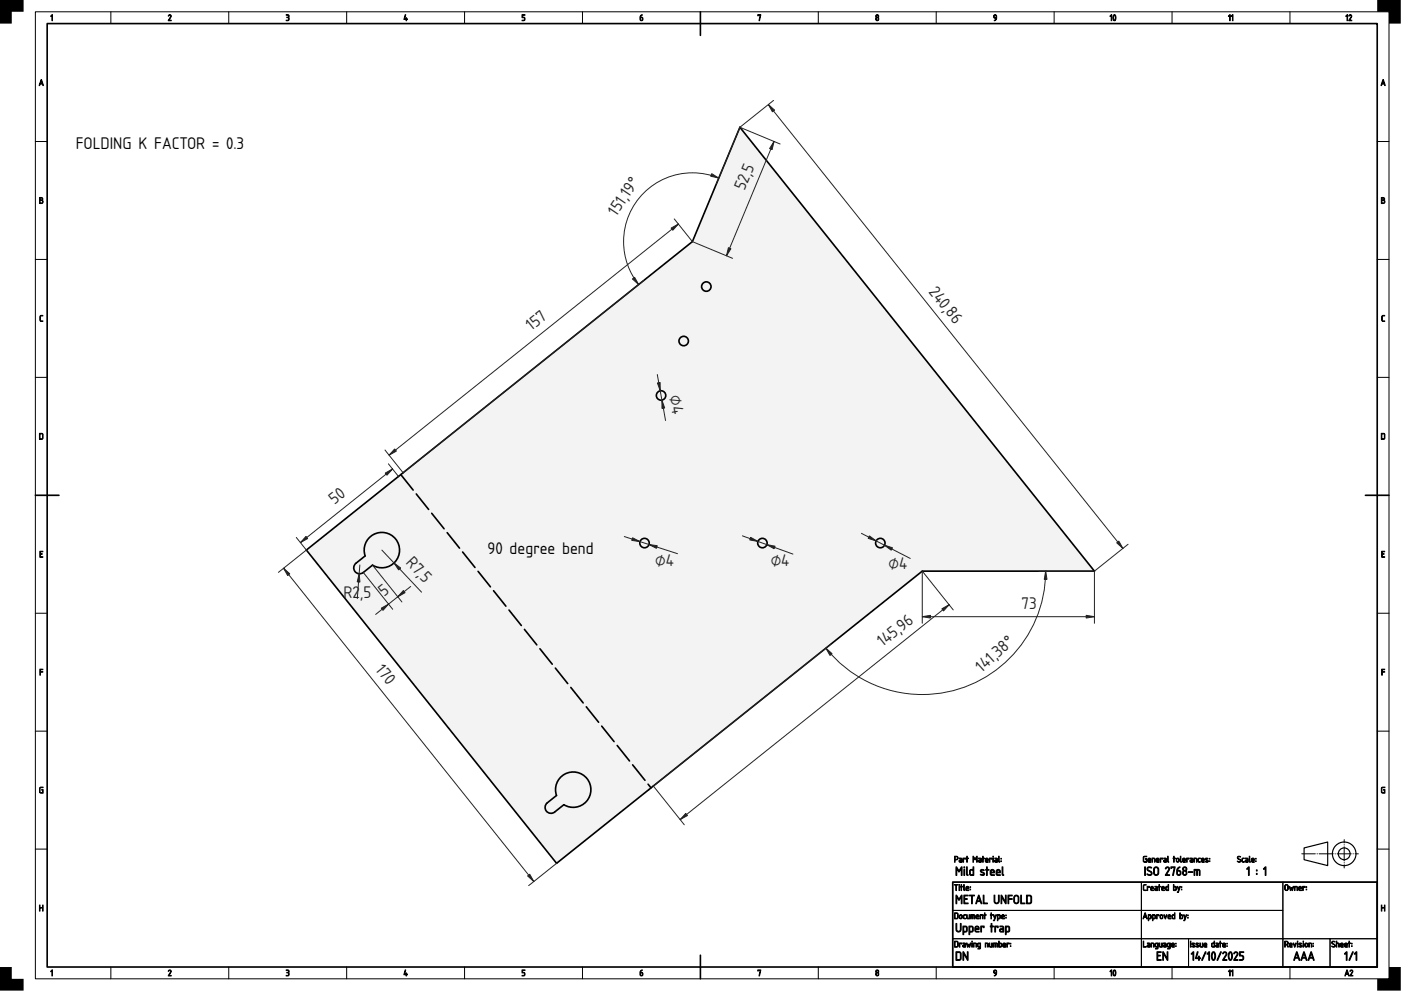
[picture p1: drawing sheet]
<svg xmlns="http://www.w3.org/2000/svg" width="594mm" height="420mm" viewBox="0 0 594 420" stroke-linecap="round" stroke-linejoin="round" font-family="sans-serif">
<defs><g id="words">
<g font-size="6.7">
<text x="32.1" y="63">FOLDING K FACTOR = 0.3</text>
<text x="206.7" y="235">90 degree bend</text>
</g>
<g font-size="6.7" fill="#212529">
<text x="315.8" y="81.1" transform="rotate(-67 315.8 81.1)">52,5</text>
<text x="261.4" y="91.9" transform="rotate(-56 261.4 91.9)">151,19°</text>
<text x="393.6" y="123.7" transform="rotate(51 393.6 123.7)">240,86</text>
<text x="225.4" y="140.4" transform="rotate(-39 225.4 140.4)">157</text>
<text x="283.8" y="168.1" transform="rotate(80 283.8 168.1)">⌀4</text>
<text x="141.9" y="214.1" transform="rotate(-39 141.9 214.1)">50</text>
<text x="171.9" y="238.8" transform="rotate(47 171.9 238.8)">R7,5</text>
<text x="277.8" y="240">⌀4</text>
<text x="326.8" y="240">⌀4</text>
<text x="376.8" y="241.2">⌀4</text>
<text x="145.7" y="253.6">R2,5</text>
<text x="162.9" y="253.3" transform="rotate(-39 162.9 253.3)">5</text>
<text x="433.2" y="258.1">73</text>
<text x="374.3" y="274.5" transform="rotate(-39 374.3 274.5)">145,96</text>
<text x="159" y="284" transform="rotate(51 159 284)">170</text>
<text x="416.3" y="285.2" transform="rotate(-42 416.3 285.2)">141,38°</text>
</g>
</g></defs>
<path d="M20 10h564v400h-564zM297 5v10M15 210h10M579 210h10M404 374h180v36h-180zM297 405v10" fill="none" stroke="#000" stroke-width=".7"/>
<g fill="none" stroke="#000" stroke-width=".42">
<path d="M15 5h574v410h-574zM47 5v5M97 5v5M147 5v5M197 5v5M247 5v5M347 5v5M397 5v5M447 5v5M497 5v5M547 5v5M15 60h5"/>
<path d="M584 60h5M15 110h5M584 110h5M15 160h5M584 160h5M15 260h5M584 260h5M15 310h5M584 310h5M15 360h5M584 360h5M404 374h80v12h-80z"/>
<path d="M484 374h60v12h-60zM544 374h40v24h-40zM404 398h80v12h-80zM404 386h80v12h-80zM484 398h20v12h-20zM484 386h60v12h-60zM504 398h40v12h-40zM544 398h20v12h-20zM564 398h20v12h-20zM47 410v5M97 410v5M147 410v5"/>
<path d="M197 410v5M247 410v5M347 410v5M397 410v5M447 410v5M497 410v5M547 410v5"/>
</g>
<g fill="#000" stroke="#000" stroke-width=".42">
<path d="M22 6.3l.3 .1-.2 2.4-.1-2.2-.5 .3zM71.5 6.5a.64 .64 0 0 1 .9-.2 .64 .64 0 0 1 .1 .9l-.8 1.4 .9 .2h-1.2l.9-1.7a.44 .44 0 0 0-.2-.6 .44 .44 0 0 0-.6 .4zM121.4 6.2h.2a.83 .83 0 0 1 .9 .3 .83 .83 0 0 1 0 1 .78 .78 0 0 1 0 1.1 .78 .78 0 0 1-1.1 0 .66 .66 0 0 0 1-.5 .66 .66 0 0 0-.8-.7v-.1a.47 .47 0 0 0 .7-.2 .47 .47 0 0 0-.2-.6zM171.8 6.2l.2 .2-.4 1.6h.6l.1-.5 .1 .5 .4 .2-.4 .1-.1 .5-.1-.5-.9-.1zM221.4 6.3h1.2l-1 .2v.8a.8 .8 0 0 1 1 .5 .8 .8 0 0 1-.6 1l-.6-.1 .6-.1a.54 .54 0 0 0 .4-.6 .54 .54 0 0 0-.5-.5h-.5zM321.4 6.2l1.2 .1-.6 2.5 .3-2.3-.9 .2zM17.1 133.9l1-.2-.9 .5-.1 1.5 1.1 .6h-.9l-.4-.4zM586.1 133.9l1-.2-.9 .5-.1 1.5 1 .6h-.8l-.4-.4zM16.9 233.7h1.3l-1.1 .3v.8l.8 .1-.8 .1v1l1.1 .3h-1.3zM585.9 233.7h1.2l-1 .3v.8l.8 .1-.8 .1v1l1 .3h-1.2zM16.9 283.7l1.3 .1-1 .2v.7l1 .2-1 .1-.2 1.3zM585.9 283.7l1.3 .1-1.1 .2v.7l1.1 .2-1.1 .1-.1 1.3z"/>
<path d="M16.9 333.9l1.4-.2-1.1 .3-.2 .4 .2 1.6h.8v-1l-.3-.1 .6-.1v1.4l-1.5-.2zM585.9 333.9l1.3-.2-1 .3-.2 .4 .2 1.6h.8v-1l-.4-.1 .6-.1v1.4l-1.4-.2zM16.8 383.7l.2 1h1l.2-.9v2.5l-.2-1.3h-1l-.2 1.3zM585.7 383.7l.3 1h1l.2-.9v2.5l-.2-1.3h-1l-.3 1.3zM22 411.3l.3 .1-.2 2.4-.1-2.2-.5 .3zM71.5 411.4a.64 .64 0 0 1 .9-.1 .64 .64 0 0 1 .1 .9l-.8 1.4 .9 .2h-1.2l.9-1.7a.44 .44 0 0 0-.2-.7 .44 .44 0 0 0-.6 .4zM121.4 411.2h.2a.83 .83 0 0 1 .9 .3 .83 .83 0 0 1 0 1 .78 .78 0 0 1 0 1.1 .78 .78 0 0 1-1.1 0 .66 .66 0 0 0 1-.5 .66 .66 0 0 0-.8-.7v-.1a.47 .47 0 0 0 .7-.2 .47 .47 0 0 0-.2-.6zM171.8 411.2l.2 .2-.4 1.6h.6l.1-.5 .1 .5 .4 .2-.4 .1-.1 .5-.1-.5-.9-.1zM221.4 411.2l1.2 .1-1 .2v.7a.8 .8 0 0 1 1 .6 .8 .8 0 0 1-.6 1l-.6-.1 .6-.1a.54 .54 0 0 0 .4-.6 .54 .54 0 0 0-.5-.5h-.5zM321.4 411.2l1.2 .1-.6 2.5 .3-2.3-.9 .2z"/>
<path d="M271.7 6.6l.7-.3-.8 1a.75 .75 0 0 1 1.1 .2 .75 .75 0 0 1-.3 1 .75 .75 0 0 1-1-.3zM271.6 7.5v.7a.4 .4 0 0 0 .4 .4 .4 .4 0 0 0 .4-.4l-.1-.6z"/>
<path d="M371.5 8a.5 .5 0 0 0 1 0 .5 .5 0 0 0-1 0zM371.6 6.9a.4 .4 0 0 0 .8 0 .4 .4 0 0 0-.8 0zM371.6 6.4a.76 .76 0 0 1 1 .1 .76 .76 0 0 1-.1 1 .76 .76 0 0 1-.1 1.1 .76 .76 0 0 1-1.1-.1 .76 .76 0 0 1 .3-1.1l-.3-.6z"/>
<path d="M421.5 6.5a.83 .83 0 0 1 1.1 0 .83 .83 0 0 1 0 1.1l-.3 .8-.7 .4 .8-1a.82 .82 0 0 1-1-.3 .82 .82 0 0 1 .1-1zM421.7 6.6a.55 .55 0 0 0-.1 .7 .55 .55 0 0 0 .8 .1l-.1-.8z"/>
<path d="M471.2 6.3l.2 .1-.1 2.4-.1-2.2-.5 .3zM472.5 6.5l-.3 1 .3 1a1.26 1.26 0 0 0 0-2zM472.3 6.3a1.2 1.2 0 0 1 .8 1.8 .64 .64 0 0 1-.8 .7 .64 .64 0 0 1-.3-1z"/>
<path d="M521.4 6.3l.3 .1-.2 2.4-.1-2.2-.5 .3zM522.6 6.3l.2 .1-.1 2.4-.1-2.2-.5 .3z"/>
<path d="M571.2 6.3l.2 .1-.1 2.4-.1-2.2-.5 .3zM572.1 6.5a.64 .64 0 0 1 .9-.2 .64 .64 0 0 1 .1 .9l-.8 1.4 .9 .2h-1.2l.9-1.7a.44 .44 0 0 0-.3-.6 .44 .44 0 0 0-.5 .4z"/>
<path d="M17.4 33.7l.9 2.6-.3-.7h-1l-.2 .7-.2-.1zM17.5 34.2l-.4 1.2h.8z"/>
<path d="M586.4 33.7l.9 2.6-.3-.7h-1l-.2 .7-.2-.1zM586.5 34.2l-.4 1.2h.8z"/>
<path d="M16.8 83.8l.6-.1a.8 .8 0 0 1 .7 1.3 .77 .77 0 0 1 .2 .8 .77 .77 0 0 1-.7 .5h-.8zM17 85v1.1h.5a.52 .52 0 0 0 .6-.6 .52 .52 0 0 0-.6-.5zM17 84v.8h.5a.39 .39 0 0 0 .4-.4 .39 .39 0 0 0-.4-.4z"/>
<path d="M585.8 83.8l.6-.1a.8 .8 0 0 1 .7 1.3 .77 .77 0 0 1 .1 .8 .77 .77 0 0 1-.6 .5h-.8zM586 85v1.1h.5a.52 .52 0 0 0 .5-.6 .52 .52 0 0 0-.5-.5zM586 84v.8h.5a.39 .39 0 0 0 .4-.4 .39 .39 0 0 0-.4-.4z"/>
<path d="M17 184v2.1l.8-.1 .2-1.8zM16.8 183.8l1-.1 .4 .5v1.6l-.4 .5h-1z"/>
<path d="M586 184v2.1l.8-.1 .2-1.8zM585.7 183.8l1.1-.1 .4 .5v1.6l-.4 .5h-1.1z"/>
<path d="M404.7 375l1.5 .1-.6 .2-.2 2.3-.1-2.3zM406.7 375.8l.2 .1-.1 1.7zM406.6 375.2a.2 .2 0 0 1 .4 0 .2 .2 0 0 1-.4 0zM407.5 375l.3 .8 .5 .1-.5 .1-.2 1.6-.1-1.6-.2-.1zM408.7 375l.3 2.6a1.28 1.28 0 0 1-.4-1.7zM409.9 376.2l-.1 .4h.8l-.2-.5zM409.8 375.9a.64 .64 0 0 1 .8 0 .64 .64 0 0 1 .1 .9h-.9v.2l1 .6-1.1-.2zM411.4 377l.2 .3zM411.4 375.9l.2 .3z"/>
<path d="M405 363.3v1h.6a.52 .52 0 0 0 .4-.6 .52 .52 0 0 0-.5-.4zM404.8 363h.8a.77 .77 0 0 1 .7 .8 .77 .77 0 0 1-.7 .8h-.6l-.2 .9zM406.9 364.9l.1 .4h.7v-.5zM406.8 363.8h.8l.3 .5v1.2l-.8 .1a.52 .52 0 0 1-.5-.5 .52 .52 0 0 1 .5-.5h.6l-.1-.4zM408.4 363.8l1 .1-.1 .4-.7-.3-.1 1.6zM410 363l.2 .8 .5 .1-.5 .1-.2 1.6-.1-1.6-.2-.1zM412.6 363l.8 1.2 .9-1.2v2.6l-.2-2-.6 1-.7-1-.2 2zM415.1 364.9l.1 .4h.6v-.5zM415 363.8h.8l.3 .5v1.2l-.8 .1a.52 .52 0 0 1-.5-.5 .52 .52 0 0 1 .5-.5h.5v-.4zM416.7 363l.2 .8 .6 .1-.6 .1-.1 1.6-.1-1.6-.3-.1zM418.1 364.2l-.1 .4h.8l-.2-.5zM418 363.9a.64 .64 0 0 1 .9 0 .64 .64 0 0 1 0 .9h-.9v.2l1 .6-1.1-.2zM419.6 363.8l1 .1-.2 .4-.6-.3-.2 1.6zM421 363.8l.2 .1-.1 1.7zM421 363.2a.17 .17 0 0 1 .3 0 .17 .17 0 0 1-.3 0zM422 364.9l.1 .4h.6v-.5zM421.8 363.8h.9l.3 .5-.1 1.2-.7 .1a.52 .52 0 0 1-.5-.5 .52 .52 0 0 1 .5-.5h.5v-.4zM423.5 363l.3 2.6a1.28 1.28 0 0 1-.4-1.7zM424.4 365l.2 .3zM424.4 364l.2 .2z"/>
<path d="M405.4 379.6l1.2 1.6 1.3-1.6v3.5l-.3-.1v-2.7l-1 1.4-.9-1.4v2.7l-.3 .1zM408.8 379.5h1.7l-.2 .3h-1.2v1.2l1.1 .2-1.1 .1v1.5h1.3l.1 .3h-1.8zM411.1 379.5l2.1 .2-.9 .1-.2 3.4-.1-3.4h-.9zM414.9 379.5l.3 .1 1.1 3.3-.2 .3-.4-.9h-1.3l-.4 .9-.3-.2zM415 380.2l-.5 1.7h1.1zM417 379.6l.3 .1v3.1h1.2l.2 .3h-1.7zM421.6 379.5l.3 .2v2.4a.75 .75 0 0 0 .7 .7 .75 .75 0 0 0 .8-.8l.1-2.5 .2 2.5a1.11 1.11 0 0 1-1 1.2 1.11 1.11 0 0 1-1.2-1.1zM424.5 379.5l.3 .1 1.5 2.7v-2.6l.3-.2v3.6l-1.8-2.7v2.6l-.3 .1zM427.5 379.5l1.7 .2-1.4 .1v1.2l1.4 .2-1.4 .1-.2 1.9zM430.5 380l-.3 2.2a.75 .75 0 0 0 .8 .6 .75 .75 0 0 0 .7-.7v-1.5a.75 .75 0 0 0-.4-.7 .75 .75 0 0 0-.8 .1zM430.2 379.8a1.1 1.1 0 0 1 1.2-.2 1.1 1.1 0 0 1 .7 1v1.5a1.1 1.1 0 0 1-1.1 1.1 1.1 1.1 0 0 1-1.1-1.1v-1.8zM432.9 379.6l.3 .1v3.1h1.2l.2 .3h-1.7zM435.6 379.9v2.9h1.2l.3-.5v-2.1l-.4-.3zM435.3 379.6l1.5-.1 .6 .7v2.4l-.6 .6-1.5-.1z"/>
<path d="M405.4 367.6l1.2 1.6 1.3-1.6v3.5l-.3-.1v-2.7l-1 1.4-.9-1.4v2.7l-.3 .1zM408.8 368.7l.3 .1-.2 2.4zM408.7 367.8a.25 .25 0 0 1 .5 0 .25 .25 0 0 1-.5 0zM409.9 367.6l.3 .1v2.9l.3 .3a.46 .46 0 0 1-.7 .1 .46 .46 0 0 1 0-.7zM411.6 369l-.1 .2a1.02 1.02 0 0 0 .7 1.6h.4v-1.8zM411.3 368.9l1.3-.3v-.9l.3-.2v3.6l-1.2 .1-.5-.4zM415.9 368.8l.1-.1a.69 .69 0 0 1 .7-.2 .69 .69 0 0 1 .5 .6h-.1a.56 .56 0 0 0-.6-.2 .56 .56 0 0 0-.4 .5l1 .5a.83 .83 0 0 1-.2 1.4 .83 .83 0 0 1-1.2-.6l1.2 .1 .3-.3-1.3-.8zM418.4 367.6l.3 .1v.9l.7 .2-.7 .2-.2 2.2-.2-2.2-.4-.2 .4-.2zM420.3 369.2l-.1 .5h1.1a.58 .58 0 0 0-.2-.7 .58 .58 0 0 0-.8 .2zM420.2 368.8a.92 .92 0 0 1 1.2 0 .92 .92 0 0 1 .1 1.3h-1.3l.2 .7 1.3 .2-1.1 .2a1.46 1.46 0 0 1-.4-2.4zM422.8 369.2l-.1 .5h1.1a.58 .58 0 0 0-.2-.7 .58 .58 0 0 0-.8 .2zM422.7 368.8a.92 .92 0 0 1 1.2 0 .92 .92 0 0 1 .1 1.3h-1.3l.2 .7 1.3 .2-1.1 .2a1.46 1.46 0 0 1-.4-2.4zM425 367.6l.3 .1v2.9l.3 .3a.46 .46 0 0 1-.7 .1 .46 .46 0 0 1 0-.7z"/>
<path d="M484.9 375.2l1.1-.2-1 .5v1.4l1 .7h-.8l-.4-.4zM486.5 375.8l1 .1-.2 .4-.6-.3-.2 1.6zM488.2 376.2l-.1 .4h.8l-.2-.5zM488.1 375.9a.64 .64 0 0 1 .8 0 .64 .64 0 0 1 .1 .9h-.9v.2l1 .6-1.1-.2zM489.9 376.9l.1 .4h.6v-.5zM489.7 375.8h.9l.3 .5-.1 1.2-.7 .1a.52 .52 0 0 1-.5-.5 .52 .52 0 0 1 .5-.5h.5v-.4zM491.5 375l.2 .8 .5 .1-.5 .1-.1 1.6-.2-1.6-.2-.1zM492.9 376.2l-.1 .4h.8l-.3-.5zM492.7 375.9a.64 .64 0 0 1 .9 0 .64 .64 0 0 1 .1 .9h-.9v.2l1 .6-1.1-.2zM494.6 376.1l-.1 1.1 .8 .1v-1.3zM494.4 376l.9-.2 .2-.8v2.6l-1.2-.3zM497.8 376v1.3h.7l.1-1.1zM497.6 375l.2 .8 1 .3v1l-.3 .5-.9-.1zM499.3 375.8l.6 1.3 .4-1.2h.2l-.9 2.5-.4-.1 .5-.8zM500.9 377l.2 .3zM500.9 375.9l.2 .3z"/>
<path d="M485.4 367.6l.3 .1-.2 3.5zM486.6 367.8l.2-.2a1.07 1.07 0 0 1 1.5 .4h-.3a.67 .67 0 0 0-1.1-.1 .67 .67 0 0 0 .2 1.1l.9 .4a1.07 1.07 0 0 1 .1 1.7 1.07 1.07 0 0 1-1.6-.3l.1-.3a.78 .78 0 0 0 1 .4 .78 .78 0 0 0 .4-1l-1.5-1zM489.8 368l-.3 2.2a.75 .75 0 0 0 .8 .6 .75 .75 0 0 0 .7-.7v-1.5a.75 .75 0 0 0-.4-.7 .75 .75 0 0 0-.8 .1zM489.5 367.8a1.1 1.1 0 0 1 1.2-.2 1.1 1.1 0 0 1 .7 1v1.5a1.1 1.1 0 0 1-1.1 1.1 1.1 1.1 0 0 1-1.1-1.1v-1.8zM494.4 367.8a.92 .92 0 0 1 1.2-.1 .92 .92 0 0 1 .2 1.2l-1.2 2h1.2l.1 .3h-1.7l1.3-2.4a.63 .63 0 0 0-.3-.9 .63 .63 0 0 0-.9 .5zM496.5 367.5l1.8 .2-.9 3.5-.2-.2 .7-3.1h-1.1l-.1 .3zM499.4 368l1-.4-1.1 1.4a1.07 1.07 0 0 1 1.5 1.1 1.07 1.07 0 0 1-1.6 .8l-.2-1.8zM499.3 369.3v1a.57 .57 0 0 0 .6 .5 .57 .57 0 0 0 .5-.5l-.1-.8zM501.7 370a.7 .7 0 0 0 1.4 0 .7 .7 0 0 0-1.4 0zM501.8 368.4a.57 .57 0 0 0 1.1 0 .57 .57 0 0 0-1.1 0zM501.8 367.7a.93 .93 0 0 1 1.3 .1 .93 .93 0 0 1-.2 1.4 1.09 1.09 0 0 1 .3 1.6 1.09 1.09 0 0 1-1.7 0 1.09 1.09 0 0 1 .3-1.6l-.3-.8zM504 369.6l1.8 .1-1.7 .2zM506.4 368.6h1.7a1.08 1.08 0 0 1 .8 1.6l-.2 1-.2-2-.7-.2v2l-.3 .1-.1-2.1h-.7v2l-.3 .1z"/>
<path d="M484.9 363.2l1.4-.2-1.1 .3-.2 .4 .2 1.6h.8v-1l-.3-.1 .6-.1v1.4l-1.5-.2zM487.1 364.2l-.1 .4h.8l-.2-.5zM487 363.9a.64 .64 0 0 1 .8 0 .64 .64 0 0 1 .1 .9h-.9v.2l1 .6-1.1-.2zM488.5 363.8h.1a.85 .85 0 0 1 1 .1 .85 .85 0 0 1 .2 1l-.1 .7-.2-1.4-.8-.2-.2 1.5zM490.5 364.2v.4h.7l-.2-.5zM490.4 363.9a.64 .64 0 0 1 .9 0 .64 .64 0 0 1 .1 .9h-.9v.2l1 .6-1.1-.2zM492 363.8l1 .1-.1 .4-.7-.3-.1 1.6zM493.7 364.9l.1 .4h.6v-.5zM493.5 363.8h.8l.3 .5v1.2l-.8 .1a.52 .52 0 0 1-.5-.5 .52 .52 0 0 1 .5-.5h.6v-.4zM495.1 363l.4 2.6a1.28 1.28 0 0 1-.4-1.7zM497.7 363l.2 .8 .5 .1-.5 .1-.1 1.6-.1-1.6-.3-.1zM499.1 364.1l-.1 .9a.4 .4 0 0 0 .4 .3 .4 .4 0 0 0 .4-.4l-.1-.8zM499 363.9a.64 .64 0 0 1 1 .5l-.1 .9-.8 .2-.4-.6zM500.5 363l.4 2.6a1.28 1.28 0 0 1-.4-1.7zM501.7 364.2v.4h.7l-.2-.5zM501.6 363.9a.64 .64 0 0 1 .9 0 .64 .64 0 0 1 .1 .9h-.9v.2l1 .6-1.1-.2zM503.2 363.8l1 .1-.1 .4-.7-.3-.1 1.6zM504.9 364.9l.1 .4h.6v-.5zM504.7 363.8h.8l.3 .5v1.2l-.8 .1a.52 .52 0 0 1-.5-.5 .52 .52 0 0 1 .5-.5h.6v-.4zM506.3 363.8h.1a.85 .85 0 0 1 1 .1 .85 .85 0 0 1 .2 1l-.2 .7-.1-1.4-.8-.2-.2 1.5zM508.1 363.9l.9 .1a.52 .52 0 0 0-.6 0 .52 .52 0 0 0-.2 .6l.1 .6 .7 .4a.83 .83 0 0 1-1-.3 .83 .83 0 0 1 0-1zM509.7 364.2l-.1 .4h.8l-.2-.5zM509.6 363.9a.64 .64 0 0 1 .9 0 .64 .64 0 0 1 .1 .9h-1v.2l1 .6-1.1-.2zM511.2 363.9l1 .1-.9 .2 .8 .5a.55 .55 0 0 1-.1 .9 .55 .55 0 0 1-.8-.4l.9-.1-.9-.6zM512.8 365l.2 .3zM512.8 364l.2 .2z"/>
<path d="M524.8 363.2h1.2l-.2 .1a.47 .47 0 0 0-.7 0 .47 .47 0 0 0 .1 .7l.6 .3a.69 .69 0 0 1 .1 1.2 .69 .69 0 0 1-1.1-.4h.1a.52 .52 0 0 0 .7 .3 .52 .52 0 0 0 .2-.7l-1-.6zM526.7 363.9l.9 .1a.52 .52 0 0 0-.6 0 .52 .52 0 0 0-.1 .6v.6l.7 .4a.83 .83 0 0 1-1-.3 .83 .83 0 0 1 0-1zM528.3 364.9l.1 .4h.6v-.5zM528.1 363.8h.8l.3 .5v1.2l-.8 .1a.52 .52 0 0 1-.4-.5 .52 .52 0 0 1 .5-.5h.5v-.4zM529.8 363l.3 2.6a1.28 1.28 0 0 1-.4-1.7zM531 364.2l-.1 .4h.8l-.2-.5zM530.9 363.9a.64 .64 0 0 1 .8 0 .64 .64 0 0 1 .1 .9h-.9v.2l1 .6-1.1-.2zM532.4 365l.2 .3zM532.4 364l.2 .2z"/>
<path d="M529.4 367.6l.3 .1-.1 3.5-.2-3.1-.5 .5-.3-.2zM532.8 370.3h.3v.4h-.3zM532.8 368.8h.3v.4h-.3zM536.5 367.6l.3 .1-.1 3.5-.2-3.1-.5 .5-.3-.2z"/>
<path d="M545.2 375.4l-.2 1.5a.52 .52 0 0 0 .5 .4 .52 .52 0 0 0 .5-.5v-1.3zM545 375.2a.77 .77 0 0 1 .8-.1 .77 .77 0 0 1 .5 .7v1a.77 .77 0 0 1-.8 .8 .77 .77 0 0 1-.8-.7zM546.8 375.8l.5 1.2 .3-.7 .4 .7 .5-1.2-.4 1.8-.5-.8-.4 .8zM548.9 375.8h.1a.85 .85 0 0 1 1 .1 .85 .85 0 0 1 .2 1l-.1 .7-.2-1.4-.7-.2-.3 1.5zM551 376.2l-.1 .4h.8l-.2-.5zM550.9 375.9a.64 .64 0 0 1 .8 0 .64 .64 0 0 1 .1 .9h-.9v.2l1 .6-1.1-.2zM552.4 375.8l1 .1-.1 .4-.7-.3-.1 1.6zM553.9 377l.2 .3zM553.9 375.9l.2 .3z"/>
<path d="M405 387.3v2h.8l.2-1.8zM404.8 387h1l.5 .5v1.6l-.4 .5h-1.1zM407.2 388.1l-.2 .9a.4 .4 0 0 0 .4 .3 .4 .4 0 0 0 .4-.4l-.1-.8zM407 387.9a.64 .64 0 0 1 1.1 .5l-.1 .9-.9 .2-.3-.6zM408.6 387.9l.9 .1a.52 .52 0 0 0-.6 0 .52 .52 0 0 0-.2 .6l.1 .6 .7 .4a.83 .83 0 0 1-1-.3 .83 .83 0 0 1 0-1zM409.9 387.8l.5 1.5h.5v-1.4h.3l-.1 1.7h-.7a1.3 1.3 0 0 1-.5-1.8zM411.7 387.8h.1a1.21 1.21 0 0 1 1.6 .5l-.1 1.3-.2-1.4-.5-.2-.1 1.6-.1-1.6h-.5l-.2 1.6zM414.2 388.2l-.1 .4h.8l-.2-.5zM414.1 387.9a.64 .64 0 0 1 .8 0 .64 .64 0 0 1 .1 .9h-.9v.2l1 .6-1.1-.2zM415.6 387.8h.1a.85 .85 0 0 1 1 .1 .85 .85 0 0 1 .2 1l-.1 .7-.2-1.4-.8-.2-.2 1.5zM417.5 387l.2 .8 .5 .1-.5 .1-.1 1.6-.1-1.6-.3-.1zM420.2 387l.2 .8 .6 .1-.6 .1-.1 1.6-.1-1.6-.3-.1zM421.2 387.8l.7 1.3 .4-1.2h.2l-.9 2.5-.4-.1 .5-.8zM423.2 388v1.3h.6l.1-1.1zM423 387.8a.94 .94 0 0 1 1.3 .8 .94 .94 0 0 1-1.1 1l-.2 .8zM425 388.2l-.1 .4h.8l-.2-.5zM424.9 387.9a.64 .64 0 0 1 .8 0 .64 .64 0 0 1 .1 .9h-.9v.2l1 .6-1.1-.2zM426.5 389l.2 .3zM426.5 387.9l.2 .3z"/>
<path d="M405.4 391.5l.3 .2v2.4a.75 .75 0 0 0 .8 .7 .75 .75 0 0 0 .7-.8l.2-2.5 .2 2.5a1.11 1.11 0 0 1-1.1 1.2 1.11 1.11 0 0 1-1.1-1.1zM408.7 393v1.8h.9l.2-1.6zM408.4 392.7l.1-.1a1.13 1.13 0 0 1 1.7 .8 1.27 1.27 0 0 1-.7 1.8h-.8l-.1 1.1-.2-.1zM411.2 393v1.8h1l.1-1.6zM410.9 392.7l.2-.1a1.13 1.13 0 0 1 1.6 .8 1.27 1.27 0 0 1-.7 1.8h-.8v1.1l-.3-.1zM413.8 393.2l-.1 .5h1.1a.58 .58 0 0 0-.2-.7 .58 .58 0 0 0-.8 .2zM413.7 392.8a.92 .92 0 0 1 1.2 0 .92 .92 0 0 1 .1 1.3h-1.3l.2 .7 1.3 .2-1.1 .2a1.46 1.46 0 0 1-.4-2.4zM415.9 392.7l1.4 .1-.1 .5-.2-.3h-.8l-.2 2.2zM420.3 391.6l.3 .1v.9l.8 .2-.8 .2-.2 2.2-.1-2.2-.4-.2 .4-.2zM421.9 392.7l1.4 .1-.2 .5-.2-.3h-.7l-.2 2.2zM424.2 394.2l.2 .6h.9v-.7zM424 392.6h1.1l.5 .6v1.9l-1.1 .1a.74 .74 0 0 1-.7-.8 .74 .74 0 0 1 .7-.7h.8l-.1-.5-1.2-.3zM426.7 393v1.8h.9l.2-1.6zM426.4 392.7l.1-.1a1.13 1.13 0 0 1 1.7 .8 1.27 1.27 0 0 1-.7 1.8h-.8l-.1 1.1-.2-.1z"/>
<path d="M484.8 399l.2 2.3 1 .3h-1.2zM486.7 400.9l.1 .4h.6v-.5zM486.5 399.8h.9l.3 .5-.1 1.2-.7 .1a.52 .52 0 0 1-.5-.5 .52 .52 0 0 1 .5-.5h.5v-.4zM488.1 399.8h.1a.85 .85 0 0 1 1 .1 .85 .85 0 0 1 .2 1l-.1 .7-.2-1.4-.8-.2-.2 1.5zM490.2 400.1l-.1 1.1 .8 .1v-1.3zM490 399.9h1.1v2.2l-1.1 .2 .8-.3 .1-.4a.96 .96 0 0 1-1.1-.5 .96 .96 0 0 1 .2-1.2zM491.6 399.8l.5 1.5h.5v-1.4h.3l-.1 1.7h-.7a1.3 1.3 0 0 1-.5-1.8zM493.6 400.9l.1 .4h.6v-.5zM493.4 399.8h.8l.3 .5v1.2l-.8 .1a.52 .52 0 0 1-.5-.5 .52 .52 0 0 1 .5-.5h.6v-.4zM495.3 400.1l-.1 1.1 .8 .1v-1.3zM495.1 399.9h1.1v2.2l-1.1 .2 .9-.3v-.4a.96 .96 0 0 1-1.1-.5 .96 .96 0 0 1 .2-1.2zM497.1 400.2l-.1 .4h.8l-.3-.5zM496.9 399.9a.64 .64 0 0 1 .9 0 .64 .64 0 0 1 .1 .9h-.9v.2l1 .6-1.1-.2zM498.5 401l.2 .3zM498.5 399.9l.2 .3z"/>
<path d="M485.5 387l.8 2.6-.3-.7h-.9l-.2 .7-.2-.1zM485.6 387.5l-.4 1.2h.8zM487.1 388v1.3h.7l.1-1.1zM486.9 387.8a.94 .94 0 0 1 1.3 .8 .94 .94 0 0 1-1.1 1l-.1 .8zM488.9 388v1.3h.7l.1-1.1zM488.7 387.8a.94 .94 0 0 1 1.3 .8 .94 .94 0 0 1-1.1 1l-.1 .8zM490.5 387.8l1 .1-.2 .4-.6-.3-.2 1.6zM492.2 388.1l-.1 .9a.4 .4 0 0 0 .4 .3 .4 .4 0 0 0 .4-.4l-.1-.8zM492.1 387.9a.64 .64 0 0 1 1 .5l-.1 .9-.8 .2-.3-.6zM493.6 387.8l.6 1.3 .4-1.2h.2l-.6 1.7zM495.6 388.2l-.1 .4h.8l-.3-.5zM495.4 387.9a.64 .64 0 0 1 .9 0 .64 .64 0 0 1 .1 .9h-.9v.2l1 .6-1.1-.2zM497.3 388.1l-.1 1.1 .8 .1v-1.3zM497.1 388l.9-.2 .2-.8v2.6l-1.2-.3zM500.5 388v1.3h.7l.1-1.1zM500.3 387l.2 .8 1 .3v1l-.3 .5-.9-.1zM501.9 387.8l.7 1.3 .4-1.2h.2l-.9 2.5-.4-.1 .5-.8zM503.6 389l.2 .3zM503.6 387.9l.2 .3z"/>
<path d="M564.8 399.2h1.2l-.2 .1a.47 .47 0 0 0-.7 0 .47 .47 0 0 0 .1 .7l.6 .3a.69 .69 0 0 1 .1 1.2 .69 .69 0 0 1-1.1-.4h.1a.52 .52 0 0 0 .7 .3 .52 .52 0 0 0 .2-.7l-1-.6zM566.7 399l.2 .8 1 .3v1.4l-.5-1.5h-.5l-.2 1.5zM568.7 400.2l-.1 .4h.8l-.2-.5zM568.6 399.9a.64 .64 0 0 1 .8 0 .64 .64 0 0 1 .1 .9h-.9v.2l1 .6-1.1-.2zM570.4 400.2v.4h.7l-.2-.5zM570.3 399.9a.64 .64 0 0 1 .9 0 .64 .64 0 0 1 .1 .9h-.9v.2l1 .6-1.1-.2zM572 399l.2 .8 .6 .1-.6 .1-.1 1.6-.1-1.6-.3-.1zM573.1 401l.2 .3zM573.1 399.9l.2 .3z"/>
<path d="M271.7 411.6l.7-.4-.8 1.1a.75 .75 0 0 1 1.1 .2 .75 .75 0 0 1-.3 1 .75 .75 0 0 1-1-.3zM271.6 412.5v.7a.4 .4 0 0 0 .4 .4 .4 .4 0 0 0 .4-.4l-.1-.6z"/>
<path d="M371.5 413a.5 .5 0 0 0 1 0 .5 .5 0 0 0-1 0zM371.6 411.9a.4 .4 0 0 0 .8 0 .4 .4 0 0 0-.8 0zM371.6 411.4a.76 .76 0 0 1 1 .1 .76 .76 0 0 1-.1 1 .76 .76 0 0 1-.1 1.1 .76 .76 0 0 1-1.1-.2 .76 .76 0 0 1 .3-1l-.3-.6z"/>
<path d="M405 399.3v2h.8l.2-1.8zM404.8 399h1l.5 .5v1.6l-.4 .5h-1.1zM406.8 399.8l1 .1-.1 .4-.7-.3-.1 1.6zM408.5 400.9l.1 .4h.6v-.5zM408.3 399.8h.9l.3 .5-.1 1.2-.7 .1a.52 .52 0 0 1-.5-.5 .52 .52 0 0 1 .5-.5h.5v-.4zM409.9 399.8l.5 1.2 .3-.7 .4 .7 .5-1.2-.4 1.8-.5-.8-.4 .8zM412.1 399.8l.2 .1-.1 1.7zM412.1 399.2a.17 .17 0 0 1 .3 0 .17 .17 0 0 1-.3 0zM412.8 399.8h.1a.85 .85 0 0 1 1 .1 .85 .85 0 0 1 .2 1l-.1 .7-.2-1.4-.8-.2-.2 1.5zM414.8 400.1v1.1l.7 .1v-1.3zM414.7 399.9h1.1v2.2l-1.1 .2 .8-.3v-.4a.96 .96 0 0 1-1.1-.5 .96 .96 0 0 1 .3-1.2zM417.8 399.8h.1a.85 .85 0 0 1 1 .1 .85 .85 0 0 1 .2 1l-.2 .7-.1-1.4-.8-.2-.2 1.5zM419.5 399.8l.5 1.5h.5v-1.4h.3l-.1 1.7h-.7a1.3 1.3 0 0 1-.5-1.8zM421.2 399.8h.1a1.21 1.21 0 0 1 1.7 .5l-.1 1.3-.2-1.4-.5-.2-.1 1.6-.1-1.6h-.6l-.1 1.6zM423.7 400v1.3h.7l.1-1.1zM423.5 399l.2 .8 1 .3 .1 1-.4 .5-.9-.1zM425.5 400.2l-.1 .4h.8l-.2-.5zM425.4 399.9a.64 .64 0 0 1 .9 0 .64 .64 0 0 1 .1 .9h-1v.2l1 .6-1.1-.2zM427 399.8l1 .1-.1 .4-.7-.3-.1 1.6zM428.4 401l.2 .3zM428.4 399.9l.2 .3z"/>
<path d="M405.7 403.9v2.9h1.2l.3-.5v-2.1l-.4-.3zM405.4 403.6l1.5-.1 .6 .7v2.4l-.6 .6-1.5-.1zM408.4 403.5l.3 .1 1.5 2.7v-2.6l.3-.2v3.6l-1.8-2.7v2.6l-.3 .1z"/>
<path d="M421.5 411.5a.83 .83 0 0 1 1.1 0 .83 .83 0 0 1 0 1.1l-.3 .8-.7 .4 .8-1a.82 .82 0 0 1-1-.4 .82 .82 0 0 1 .1-.9zM421.7 411.6a.55 .55 0 0 0-.1 .7 .55 .55 0 0 0 .8 .1l-.1-.8z"/>
<path d="M471.2 411.3l.2 .1-.1 2.4-.1-2.2-.5 .3zM472.5 411.5l-.3 1 .3 1a1.26 1.26 0 0 0 0-2zM472.3 411.3a1.2 1.2 0 0 1 .8 1.8 .64 .64 0 0 1-.8 .7 .64 .64 0 0 1-.3-1z"/>
<path d="M490.6 403.5h1.8l-.2 .3h-1.3v1.2l1.2 .2-1.2 .1v1.5h1.3l.2 .3h-1.8zM493.1 403.5l.3 .1 1.5 2.7v-2.6l.3-.2v3.6l-1.8-2.7v2.6l-.3 .1z"/>
<path d="M504.8 399.1l.2 .1-.1 2.4zM505.6 399.9l1 .1-.9 .2 .7 .5a.55 .55 0 0 1-.1 .9 .55 .55 0 0 1-.8-.4l1-.1-.9-.6zM507.2 399.9l1 .1-.9 .2 .8 .5a.55 .55 0 0 1-.1 .9 .55 .55 0 0 1-.8-.4l.9-.1-.9-.6zM508.8 399.8l.5 1.5h.5v-1.4h.3l-.1 1.7h-.7a1.3 1.3 0 0 1-.5-1.8zM510.8 400.2l-.1 .4h.8l-.2-.5zM510.7 399.9a.64 .64 0 0 1 .9 0 .64 .64 0 0 1 .1 .9h-1v.2l1 .6-1.1-.2zM514.1 400.1l-.1 1.1 .8 .1v-1.3zM513.9 400l.9-.2 .2-.8v2.6l-1.2-.3zM515.8 400.9l.1 .4h.6v-.5zM515.6 399.8h.8l.3 .5v1.2l-.8 .1a.52 .52 0 0 1-.5-.5 .52 .52 0 0 1 .5-.5h.6v-.4zM517.3 399l.3 .8 .5 .1-.5 .1-.2 1.6-.1-1.6-.2-.1zM518.7 400.2v.4h.7l-.2-.5zM518.6 399.9a.64 .64 0 0 1 .9 0 .64 .64 0 0 1 .1 .9h-.9v.2l1 .6-1.2-.2zM520.2 401l.2 .3zM520.2 399.9l.2 .3z"/>
<path d="M505.9 403.6l.3 .1-.2 3.5-.1-3.1-.5 .5-.3-.2zM507.7 403.5l.3 .2-.7 2.4h.9l.2-.8 .2 .8 .5 .2-.5 .1-.2 .8-.2-.8-1.3-.1zM511.1 403.5l.3 .3-1.5 3.2-.3 .2zM512.6 403.6l.3 .1-.2 3.5-.1-3.1-.5 .5-.3-.2zM514.4 403.9l-.4 1.6 .6 1.3a2.01 2.01 0 0 0-.2-2.9zM514.2 403.6a1.35 1.35 0 0 1 1.3 2v.2a.92 .92 0 0 1-.3 1.1 .92 .92 0 0 1-1.2 0l-.4-1.7zM517.6 403.5l.3 .3-1.5 3.2-.3 .2zM518.7 403.8a.92 .92 0 0 1 1.2-.1 .92 .92 0 0 1 .2 1.2l-1.2 2h1.2l.1 .3h-1.7l1.3-2.4a.63 .63 0 0 0-.3-.9 .63 .63 0 0 0-.9 .5zM521.6 403.9l-.4 1.6 .5 1.3a2.01 2.01 0 0 0-.1-2.9zM521.3 403.6a1.35 1.35 0 0 1 1.3 2v.2a.92 .92 0 0 1-.3 1.1 .92 .92 0 0 1-1.1 0l-.4-1.7zM523.4 403.8a.92 .92 0 0 1 1.2-.1 .92 .92 0 0 1 .2 1.2l-1.2 2h1.2l.1 .3h-1.7l1.3-2.4a.63 .63 0 0 0-.3-.9 .63 .63 0 0 0-.9 .5zM525.6 403.6l1.8 .1-1.5 .2v1.1a1.14 1.14 0 0 1 1.5 .8 1.14 1.14 0 0 1-.9 1.4l-.9-.2 .9-.2a.77 .77 0 0 0 .6-.7 .77 .77 0 0 0-.7-.8h-.8z"/>
<path d="M521.4 411.3l.3 .1-.2 2.4-.1-2.2-.5 .3zM522.6 411.3l.2 .1-.1 2.4-.1-2.2-.5 .3z"/>
<path d="M545 399.3v1a.65 .65 0 0 0 .8-.1 .65 .65 0 0 0 .1-.8zM544.8 399.1h1l.4 .3v.8l-.4 .3 .5 1.1-.7-1h-.6l-.2 1zM547 400.2l-.1 .4h.8l-.2-.5zM546.9 399.9a.64 .64 0 0 1 .9 0 .64 .64 0 0 1 0 .9h-.9v.2l1 .6-1.1-.2zM548.4 399.8l.6 1.3 .4-1.2h.3l-.7 1.7zM550.1 399.8l.3 .1-.2 1.7zM550.1 399.2a.17 .17 0 0 1 .3 0 .17 .17 0 0 1-.3 0zM550.9 399.9l1 .1-.9 .2 .8 .5a.55 .55 0 0 1-.1 .9 .55 .55 0 0 1-.8-.4l.9-.1-.9-.6zM552.5 399.8l.3 .1-.2 1.7zM552.5 399.2a.17 .17 0 0 1 .3 0 .17 .17 0 0 1-.3 0zM553.6 400.1l-.1 .9a.4 .4 0 0 0 .4 .3 .4 .4 0 0 0 .4-.4l-.1-.8zM553.5 399.9a.64 .64 0 0 1 1 .5l-.1 .9-.8 .2-.3-.6zM555 399.8h.1a.85 .85 0 0 1 1 .1 .85 .85 0 0 1 .2 1l-.2 .7-.1-1.4-.8-.2-.2 1.5zM556.7 401l.2 .3zM556.7 399.9l.2 .3z"/>
<path d="M549.8 403.5l.3 .1 1 3.3-.1 .3-.4-.9h-1.4l-.3 .9-.3-.2zM549.9 404.2l-.6 1.7h1.1zM552.8 403.5l.3 .1 1.1 3.3-.2 .3-.4-.9h-1.3l-.4 .9-.3-.2zM552.9 404.2l-.5 1.7h1.1zM555.9 403.5l.3 .1 1 3.3-.1 .3-.4-.9h-1.4l-.3 .9-.3-.2zM556 404.2l-.6 1.7h1.1z"/>
<path d="M570.9 403.6l.3 .1-.2 3.5-.1-3.1-.5 .5-.3-.2zM573.6 403.5l.2 .3-1.4 3.2-.3 .2zM575 403.6l.4 .1-.2 3.5-.2-3.1-.5 .5-.2-.2z"/>
<path d="M571.1 411.2l.9 2.6-.3-.7h-1l-.2 .7-.2-.1zM571.2 411.7l-.4 1.2h.8zM572.6 411.4a.64 .64 0 0 1 .8-.1 .64 .64 0 0 1 .2 .9l-.8 1.4 .9 .2h-1.3l.9-1.7a.44 .44 0 0 0-.2-.7 .44 .44 0 0 0-.6 .4z"/>
</g>
<path d="M0 0h10v5h-5v5h-5zM584 0h10v10h-5v-5h-5zM0 410h5v5h5v5h-10zM584 415h5v-5h5v10h-10z" fill="#000"/>
<g fill="none" stroke="#000" stroke-width=".5">
<path d="M553 359.5l10-2.5v10l-10-2.5z"/>
<circle cx="570" cy="362" r="5"/>
<circle cx="570" cy="362" r="2.5"/>
</g>
<path d="M552 362h24" fill="none" stroke="#000" stroke-width=".42" stroke-dasharray="6 .7 .1 .7" stroke-dashoffset=".2"/>
<path d="M570 368v-12" fill="none" stroke="#000" stroke-width=".42" stroke-dasharray="6 .7 .1 .7" stroke-dashoffset="4.6"/>
<g fill="#f1f3f5">
<path d="M129.9 233.2l163.7-130.8 20.1-48.4 150.4 188.1h-73l-155.1 123.9z" fill-rule="evenodd"/>
<path d="M313.7 54l150.4 188.1h-73l-115 91.9-106.1-132.8 123.6-98.8z" fill-rule="evenodd"/>
<path d="M129.9 233.2l40.1-32 106.1 132.8-40.1 32z" fill-rule="evenodd"/>
<path d="M156.7 227.8a7.5 7.5 0 0 1 10.2-.2 7.5 7.5 0 0 1 1 10.1 7.5 7.5 0 0 1-9.9 1.9l-3.9 3.1a2.5 2.5 0 0 1-3.6-.4 2.5 2.5 0 0 1 .4-3.5l3.9-3.1a7.5 7.5 0 0 1 1.9-7.9z" fill-rule="evenodd"/>
<path d="M237.9 329.4a7.5 7.5 0 0 1 10.1-.2 7.5 7.5 0 0 1 1.1 10.1 7.5 7.5 0 0 1-10 1.9l-3.9 3.1a2.5 2.5 0 0 1-3.5-.4 2.5 2.5 0 0 1 .4-3.5l3.9-3.1a7.5 7.5 0 0 1 1.9-7.9z" fill-rule="evenodd"/>
<circle cx="273.3" cy="230.2" r="2"/>
<circle cx="280.3" cy="167.7" r="2"/>
<circle cx="299.5" cy="121.5" r="2"/>
<circle cx="289.9" cy="144.6" r="2"/>
<circle cx="323.3" cy="230.2" r="2"/>
<circle cx="373.3" cy="230.2" r="2"/>
</g>
<g fill="none" stroke="#000" stroke-width=".7">
<path d="M129.9 233.2l163.7-130.8 20.1-48.4 150.4 188.1h-73l-155.1 123.9zM156.7 227.8a7.5 7.5 0 0 1 10.2-.2 7.5 7.5 0 0 1 1 10.1 7.5 7.5 0 0 1-9.9 1.9l-3.9 3.1a2.5 2.5 0 0 1-3.6-.4 2.5 2.5 0 0 1 .4-3.5l3.9-3.1a7.5 7.5 0 0 1 1.9-7.9zM237.9 329.4a7.5 7.5 0 0 1 10.1-.2 7.5 7.5 0 0 1 1.1 10.1 7.5 7.5 0 0 1-10 1.9l-3.9 3.1a2.5 2.5 0 0 1-3.5-.4 2.5 2.5 0 0 1 .4-3.5l3.9-3.1a7.5 7.5 0 0 1 1.9-7.9z"/>
<circle cx="299.5" cy="121.5" r="2"/>
<circle cx="289.9" cy="144.6" r="2"/>
<circle cx="280.3" cy="167.7" r="2"/>
<circle cx="273.3" cy="230.2" r="2"/>
<circle cx="323.3" cy="230.2" r="2"/>
<circle cx="373.3" cy="230.2" r="2"/>
</g>
<path d="M170 201.2l106.1 132.8" fill="none" stroke="#000" stroke-width=".7" stroke-dasharray="8.4 2.1"/>
<g fill="none" stroke="#212529" stroke-width=".42">
<path d="M313.7 54l17.1 7.1M313.7 54l-10 24.1M325.8 44.3l150.4 188.2M328 42.6l-14.3 11.4M328.2 60l-20.1 48.5M304.8 75.5a29.2 29.2 0 0 0-34.5 9.4 29.2 29.2 0 0 0 .5 35.7M285.9 92.8l7.7 9.6 17 7.1M287.7 95l-122.7 98M273 118.9l-102.1 81.5-7.7-9.6M278.7 158.8l3.5 19.5M164.7 196.7l4.3 5.3M166.5 198.8l-39.1 31.3"/>
<path d="M125.6 227.9l4.3 5.3-11.8 9.5M152.6 239.5l-1.1 14.3M158 239.6l12.4 15.6M161.9 233.2l16.9 17.9M264.7 227.5l22.6 7.2M314.8 227.2l21.4 7.7M365.3 226.1l20.7 10.7M478.3 230.8l-14.2 11.3M120.3 240.9l106.1 132.8M154.1 242.7l12.4 15.6M174.1 248.6l-14.8 11.9M402.5 256.4l-114.1 91.1"/>
<path d="M404.2 258.6l-13.1-16.5v22.2M440.6 242.1h23.5M443.4 242.1a52.3 52.3 0 0 1-35 49.4 52.3 52.3 0 0 1-58.2-16.7M464.1 242.1v22.2M352.4 273.1l-75.4 60.2 13.2 16.4M391.1 261.5h73M236 366l-11.8 9.5"/>
</g>
<g fill="#212529" stroke="#212529" stroke-width=".42">
<path d="M167.1 238.7l2.8 2.1-.8 .8z"/>
<path d="M171 250.4l.8 .9-3.1 1.7z"/>
<path d="M161.7 257.9l3.1-1.8-2.4 2.7z"/>
<path d="M152.3 243.3l.3 3.5-1.1-.1z"/>
<path d="M120.3 240.9l2.6 2.4-.9 .7z"/>
<path d="M223.7 371.4l.9-.8 1.8 3.1z"/>
<path d="M163.4 200.6l3.1-1.8-2.4 2.7z"/>
<path d="M129.8 227.4l.7 .9-3.1 1.8z"/>
<path d="M284.6 96.7l3.1-1.7-2.4 2.6z"/>
<path d="M167.4 190.3l.7 1-3.1 1.7z"/>
<path d="M399.4 258.1l3.1-1.7-2.4 2.6z"/>
<path d="M290.8 344.9l.7 .9-3.1 1.7z"/>
<path d="M460.6 260.9l3.5 .6-3.5 .5z"/>
<path d="M391.1 261.5l3.5-.6v1.1z"/>
<path d="M328.2 60l-.8 3.4-1.1-.4z"/>
<path d="M308.9 105l1 .4-1.8 3.1z"/>
<path d="M325.8 44.3l2.7 2.4-1 .7z"/>
<path d="M473.5 230.1l.9-.7 1.8 3.1z"/>
<path d="M275.2 230.9l3.5 .5-.3 1.1z"/>
<path d="M268.2 228l3.2 1.6-3.5-.5z"/>
<path d="M325.2 230.9l3.5 .7-.4 1.1z"/>
<path d="M318.3 227.8l3.1 1.8-3.5-.7z"/>
<path d="M375.1 231.2l3.3 1-.5 1.1z"/>
<path d="M368.7 227.2l2.8 2.1-3.4-1.1z"/>
<path d="M280.7 169.6l1.2 3.4-1.2 .2z"/>
<path d="M278.8 162.4l1.1-.2 .1 3.5z"/>
<path d="M443.4 242.1l.6 3.5h-1.2z"/>
<path d="M350.2 274.8l2.7 2.4-1 .7z"/>
<path d="M268.2 118.3l.9-.8 1.7 3.1z"/>
<path d="M301.8 73.6l3 1.9-3.5-.8z"/>
</g>
<use href="#words"/>
</svg>
